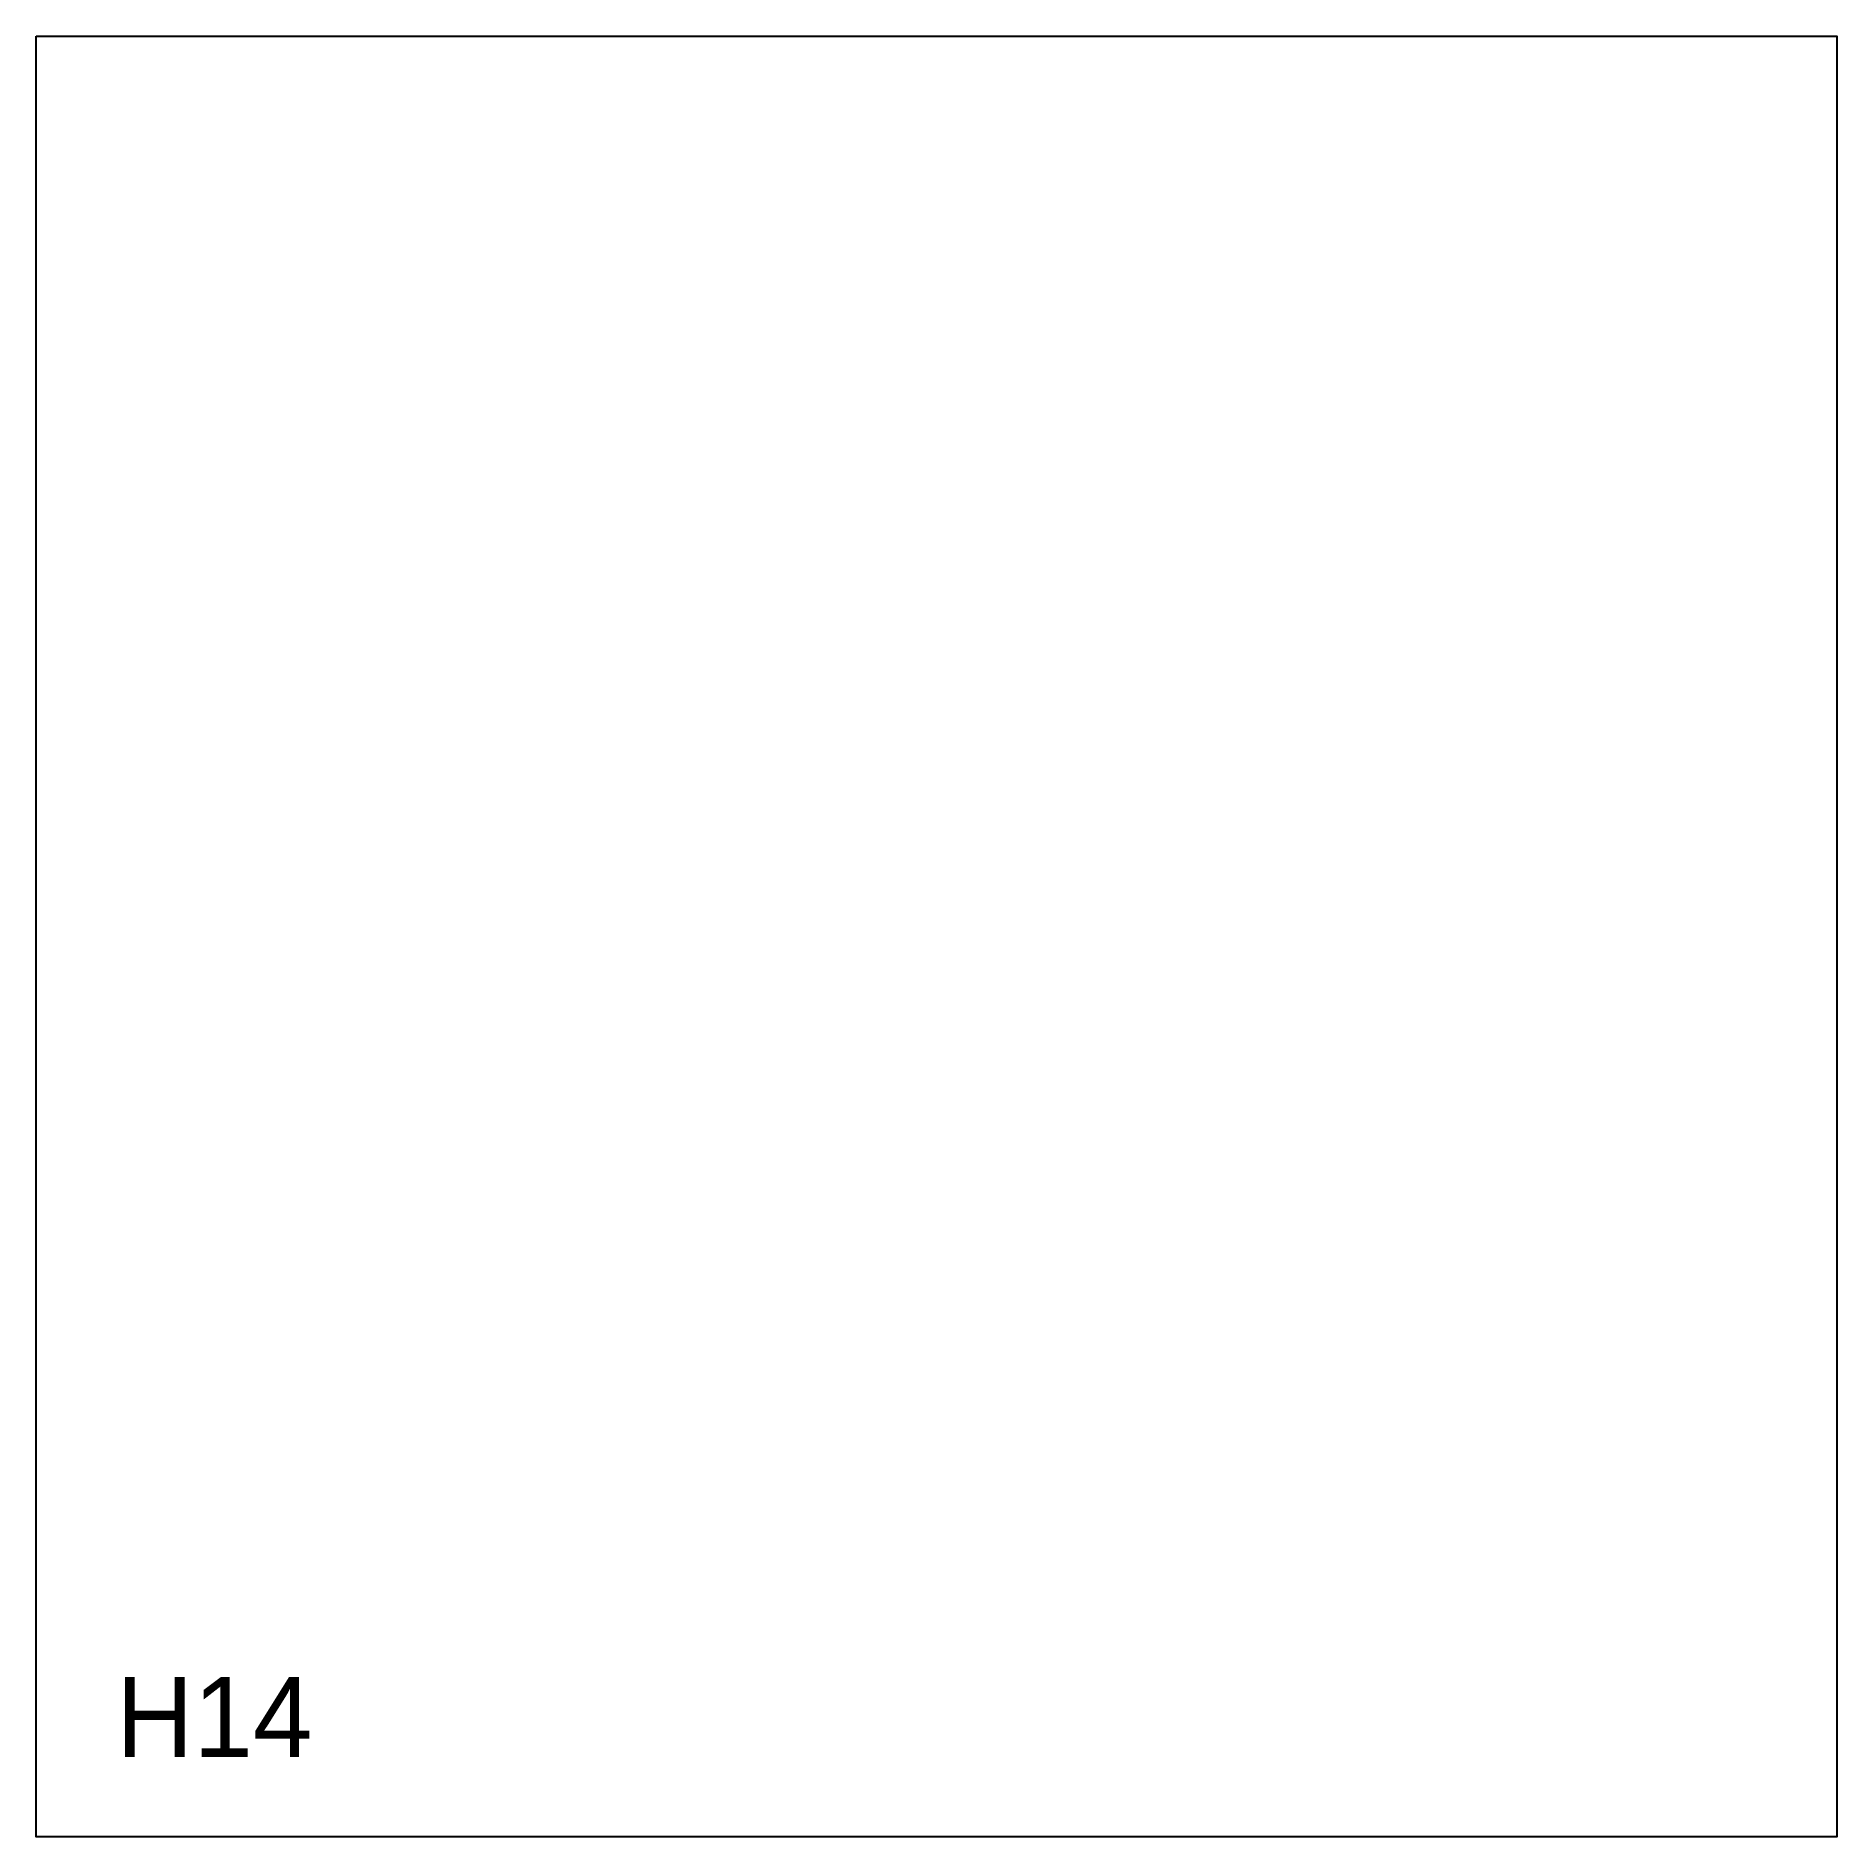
# Model space of a CAD drawing. Header units: millimetres. Extents: x 0 to 900, y 0 to 900.
import ezdxf

# ---------------------------------------------------------------- set-up
doc = ezdxf.new("R2010")
doc.units = ezdxf.units.MM
doc.layers.add('CUT', color=1, linetype='Continuous')
doc.layers.add('ID', color=3, linetype='Continuous')

msp = doc.modelspace()

# ---------------------------------------------------------------- linework, layer by layer
at = {"layer": 'CUT'}
msp.add_lwpolyline([(0, 900), (900, 900), (900, 0), (0, 0), (0, 900)], close=True, dxfattribs=at)

# ---------------------------------------------------------------- texts
at = {"layer": 'ID'}
msp.add_text('H14', height=40, dxfattribs=at).set_placement((40, 40))

doc.saveas('drawing.dxf')
